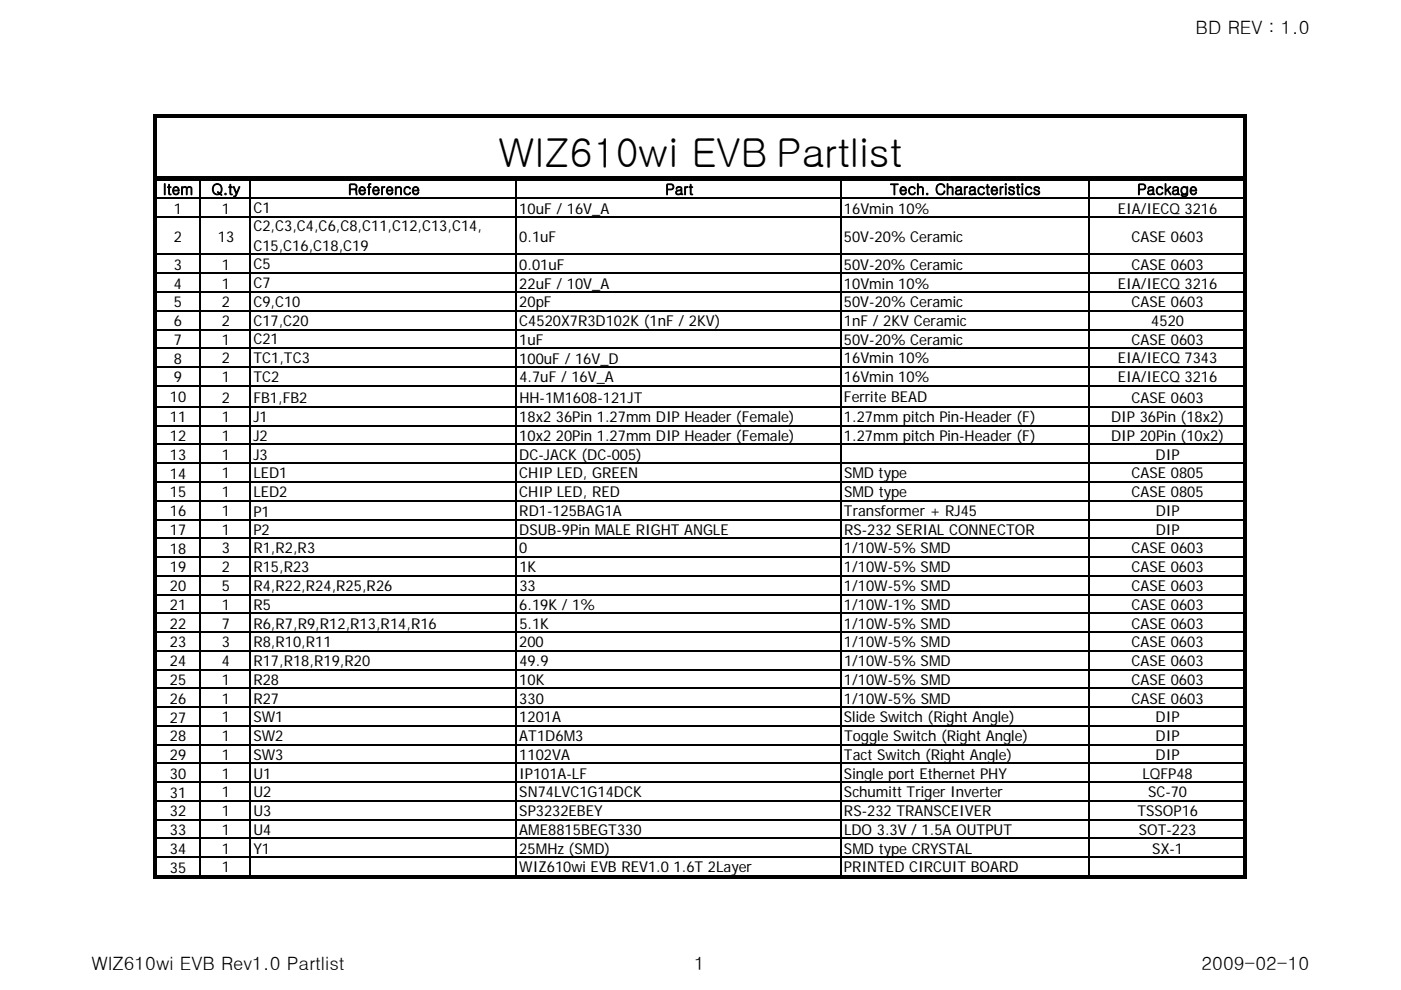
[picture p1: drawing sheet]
<svg xmlns="http://www.w3.org/2000/svg" width="297mm" height="210mm" viewBox="0 0 297 210" stroke-linecap="round" stroke-linejoin="round" font-family="sans-serif">
<defs><g id="words">
<text font-size="8.5" x="105.7" y="35.4">WIZ610wi EVB Partlist</text>
<g font-size="3.9">
<text x="253.5" y="7.2">BD REV : 1.0</text>
<text x="19.4" y="205.8">WIZ610wi EVB Rev1.0 Partlist</text>
<text x="147.2" y="205.8">1</text>
<text x="254.7" y="205.8">2009-02-10</text>
</g>
<g font-size="3.2">
<text x="34.5" y="41.3">Item</text>
<text x="44.8" y="41.3">Q.ty</text>
<text x="73.8" y="41.3">Reference</text>
<text x="141" y="41.3">Part</text>
<text x="188.7" y="41.3">Tech. Characteristics</text>
<text x="241.1" y="41.3">Package</text>
<text x="36.9" y="45.3">1</text>
<text x="47" y="45.3">1</text>
<text x="53.7" y="45.2">C1</text>
<text x="110.1" y="45.3">10uF / 16V_A</text>
<text x="178.9" y="45.3">16Vmin 10%</text>
<text x="237" y="45.3">EIA/IECQ 3216</text>
<text x="36.9" y="51.3">2</text>
<text x="46.2" y="51.3">13</text>
<text x="53.7" y="49">C2,C3,C4,C6,C8,C11,C12,C13,C14,</text>
<text x="53.7" y="53.2">C15,C16,C18,C19</text>
<text x="110.1" y="51.3">0.1uF</text>
<text x="178.9" y="51.3">50V-20% Ceramic</text>
<text x="239.9" y="51.3">CASE 0603</text>
<text x="36.9" y="57.2">3</text>
<text x="47" y="57.2">1</text>
<text x="53.7" y="57.1">C5</text>
<text x="110.1" y="57.2">0.01uF</text>
<text x="178.9" y="57.2">50V-20% Ceramic</text>
<text x="239.9" y="57.2">CASE 0603</text>
<text x="36.9" y="61.2">4</text>
<text x="36.9" y="65.2">5</text>
<text x="47" y="61.2">1</text>
<text x="47" y="65.2">2</text>
<text x="53.7" y="61.1">C7</text>
<text x="53.7" y="65.1">C9,C10</text>
<text x="110.1" y="61.2">22uF / 10V_A</text>
<text x="110.1" y="65.2">20pF</text>
<text x="178.9" y="65.2">50V-20% Ceramic</text>
<text x="178.9" y="61.2">10Vmin 10%</text>
<text x="237" y="61.2">EIA/IECQ 3216</text>
<text x="239.9" y="65.2">CASE 0603</text>
<text x="36.9" y="69.2">6</text>
<text x="47" y="69.2">2</text>
<text x="53.7" y="69.1">C17,C20</text>
<text x="110.1" y="69.2">C4520X7R3D102K (1nF / 2KV)</text>
<text x="178.9" y="69.2">1nF / 2KV Ceramic</text>
<text x="244.1" y="69.2">4520</text>
<text x="36.9" y="77.1">8</text>
<text x="36.9" y="73.2">7</text>
<text x="47" y="77.1">2</text>
<text x="47" y="73.2">1</text>
<text x="53.7" y="77">TC1,TC3</text>
<text x="53.7" y="73.1">C21</text>
<text x="110.1" y="77.1">100uF / 16V_D</text>
<text x="110.1" y="73.2">1uF</text>
<text x="178.9" y="73.2">50V-20% Ceramic</text>
<text x="178.9" y="77.1">16Vmin 10%</text>
<text x="237" y="77.1">EIA/IECQ 7343</text>
<text x="239.9" y="73.2">CASE 0603</text>
<text x="36.9" y="81.1">9</text>
<text x="47" y="81.1">1</text>
<text x="53.7" y="81.1">TC2</text>
<text x="110.1" y="81.1">4.7uF / 16V_A</text>
<text x="178.9" y="81.1">16Vmin 10%</text>
<text x="237" y="81.1">EIA/IECQ 3216</text>
<text x="36" y="85.3">10</text>
<text x="36" y="89.6">11</text>
<text x="47" y="85.6">2</text>
<text x="47" y="89.5">1</text>
<text x="53.7" y="85.6">FB1,FB2</text>
<text x="53.7" y="89.5">J1</text>
<text x="110.1" y="89.5">18x2 36Pin 1.27mm DIP Header (Female)</text>
<text x="110.1" y="85.6">HH-1M1608-121JT</text>
<text x="178.9" y="89.5">1.27mm pitch Pin-Header (F)</text>
<text x="178.9" y="85.3">Ferrite BEAD</text>
<text x="235.6" y="89.5">DIP 36Pin (18x2)</text>
<text x="239.9" y="85.6">CASE 0603</text>
<text x="36" y="93.6">12</text>
<text x="47" y="93.5">1</text>
<text x="53.7" y="93.5">J2</text>
<text x="110.1" y="93.5">10x2 20Pin 1.27mm DIP Header (Female)</text>
<text x="178.9" y="93.6">1.27mm pitch Pin-Header (F)</text>
<text x="235.6" y="93.5">DIP 20Pin (10x2)</text>
<text x="36" y="101.5">14</text>
<text x="36" y="97.5">13</text>
<text x="47" y="101.5">1</text>
<text x="47" y="97.5">1</text>
<text x="53.7" y="101.5">LED1</text>
<text x="53.7" y="97.5">J3</text>
<text x="110.1" y="101.5">CHIP LED, GREEN</text>
<text x="110.1" y="97.5">DC-JACK (DC-005)</text>
<text x="179" y="101.5">SMD type</text>
<text x="239.9" y="101.5">CASE 0805</text>
<text x="245" y="97.5">DIP</text>
<text x="36" y="105.5">15</text>
<text x="47" y="105.5">1</text>
<text x="53.7" y="105.5">LED2</text>
<text x="110.1" y="105.5">CHIP LED, RED</text>
<text x="178.9" y="105.5">SMD type</text>
<text x="239.9" y="105.5">CASE 0805</text>
<text x="36" y="109.5">16</text>
<text x="36" y="113.5">17</text>
<text x="47" y="113.4">1</text>
<text x="47" y="109.5">1</text>
<text x="53.7" y="109.6">P1</text>
<text x="53.7" y="113.4">P2</text>
<text x="110.1" y="109.5">RD1-125BAG1A</text>
<text x="110.1" y="113.4">DSUB-9Pin MALE RIGHT ANGLE</text>
<text x="178.9" y="109.5">Transformer + RJ45</text>
<text x="179" y="113.4">RS-232 SERIAL CONNECTOR</text>
<text x="245" y="109.5">DIP</text>
<text x="245" y="113.4">DIP</text>
<text x="36" y="117.4">18</text>
<text x="47" y="117.4">3</text>
<text x="53.7" y="117.4">R1,R2,R3</text>
<text x="110.1" y="117.4">0</text>
<text x="178.9" y="117.4">1/10W-5% SMD</text>
<text x="239.9" y="117.4">CASE 0603</text>
<text x="36" y="121.4">19</text>
<text x="36" y="125.4">20</text>
<text x="47" y="121.4">2</text>
<text x="47" y="125.3">5</text>
<text x="53.7" y="121.4">R15,R23</text>
<text x="53.7" y="125.3">R4,R22,R24,R25,R26</text>
<text x="110.1" y="121.4">1K</text>
<text x="110.1" y="125.3">33</text>
<text x="178.9" y="121.4">1/10W-5% SMD</text>
<text x="178.9" y="125.3">1/10W-5% SMD</text>
<text x="239.9" y="121.4">CASE 0603</text>
<text x="239.9" y="125.3">CASE 0603</text>
<text x="36" y="129.4">21</text>
<text x="47" y="129.3">1</text>
<text x="53.7" y="129.3">R5</text>
<text x="110.1" y="129.3">6.19K / 1%</text>
<text x="178.9" y="129.3">1/10W-1% SMD</text>
<text x="239.9" y="129.3">CASE 0603</text>
<text x="36" y="133.4">22</text>
<text x="36" y="137.3">23</text>
<text x="47" y="133.3">7</text>
<text x="47" y="137.3">3</text>
<text x="53.7" y="133.3">R6,R7,R9,R12,R13,R14,R16</text>
<text x="53.7" y="137.3">R8,R10,R11</text>
<text x="110.1" y="137.3">200</text>
<text x="110.1" y="133.3">5.1K</text>
<text x="178.9" y="137.3">1/10W-5% SMD</text>
<text x="178.9" y="133.3">1/10W-5% SMD</text>
<text x="239.9" y="137.3">CASE 0603</text>
<text x="239.9" y="133.3">CASE 0603</text>
<text x="36" y="141.3">24</text>
<text x="47" y="141.3">4</text>
<text x="53.7" y="141.3">R17,R18,R19,R20</text>
<text x="110.1" y="141.3">49.9</text>
<text x="179" y="141.3">1/10W-5% SMD</text>
<text x="239.9" y="141.3">CASE 0603</text>
<text x="36" y="149.3">26</text>
<text x="36" y="145.3">25</text>
<text x="47" y="149.2">1</text>
<text x="47" y="145.2">1</text>
<text x="53.7" y="149.2">R27</text>
<text x="53.7" y="145.2">R28</text>
<text x="110.1" y="149.2">330</text>
<text x="110.1" y="145.2">10K</text>
<text x="178.9" y="145.2">1/10W-5% SMD</text>
<text x="178.9" y="149.2">1/10W-5% SMD</text>
<text x="239.9" y="145.2">CASE 0603</text>
<text x="239.9" y="149.2">CASE 0603</text>
<text x="36" y="153.2">27</text>
<text x="47" y="153.2">1</text>
<text x="53.7" y="153.2">SW1</text>
<text x="110.1" y="153.2">1201A</text>
<text x="178.9" y="153.2">Slide Switch (Right Angle)</text>
<text x="245" y="153.2">DIP</text>
<text x="36" y="157.2">28</text>
<text x="36" y="161.2">29</text>
<text x="47" y="157.2">1</text>
<text x="47" y="161.2">1</text>
<text x="53.7" y="157.2">SW2</text>
<text x="53.7" y="161.2">SW3</text>
<text x="110.1" y="161.2">1102VA</text>
<text x="110.1" y="157.2">AT1D6M3</text>
<text x="178.9" y="161.2">Tact Switch (Right Angle)</text>
<text x="178.9" y="157.2">Toggle Switch (Right Angle)</text>
<text x="245" y="157.2">DIP</text>
<text x="245" y="161.2">DIP</text>
<text x="36" y="165.2">30</text>
<text x="47" y="165.1">1</text>
<text x="53.7" y="165.1">U1</text>
<text x="110.1" y="165.1">IP101A-LF</text>
<text x="178.9" y="165.1">Single port Ethernet PHY</text>
<text x="242.2" y="165.1">LQFP48</text>
<text x="36" y="169.2">31</text>
<text x="36" y="173.1">32</text>
<text x="47" y="169.1">1</text>
<text x="47" y="173.1">1</text>
<text x="53.7" y="169.1">U2</text>
<text x="53.7" y="173.1">U3</text>
<text x="110.1" y="169.1">SN74LVC1G14DCK</text>
<text x="110.1" y="173.1">SP3232EBEY</text>
<text x="178.9" y="169.1">Schumitt Triger Inverter</text>
<text x="178.9" y="173.1">RS-232 TRANSCEIVER</text>
<text x="241.1" y="173.1">TSSOP16</text>
<text x="243.4" y="169.1">SC-70</text>
<text x="36" y="177.1">33</text>
<text x="47" y="177.1">1</text>
<text x="53.7" y="177.1">U4</text>
<text x="110.1" y="177.1">AME8815BEGT330</text>
<text x="178.9" y="177.1">LDO 3.3V / 1.5A OUTPUT</text>
<text x="241.4" y="177.1">SOT-223</text>
<text x="36" y="185.2">35</text>
<text x="36" y="181.1">34</text>
<text x="47" y="185">1</text>
<text x="47" y="181.1">1</text>
<text x="53.7" y="181.1">Y1</text>
<text x="110.1" y="185">WIZ610wi EVB REV1.0 1.6T 2Layer</text>
<text x="110.1" y="181.1">25MHz (SMD)</text>
<text x="178.9" y="185">PRINTED CIRCUIT BOARD</text>
<text x="178.9" y="181.1">SMD type CRYSTAL</text>
<text x="244.3" y="181.1">SX-1</text>
</g>
</g></defs>
<path d="M32.4 24.2h.7v13.1h-.7zM32.4 38.3h.7v56.6h-.7zM32.4 37.3h231.8v1h-231.8zM33.1 24.2h231.1v.6h-231.1zM263.6 24.8h.6v12.5h-.6zM263.6 38.3h.6v56.6h-.6zM32.4 94.9h.7v91.5h-.7zM263.6 94.9h.6v91.5h-.6zM33.1 185.7h231.1v.7h-231.1z" fill="#000"/>
<g fill="none" stroke="#000" stroke-width=".34">
<path d="M42.4 38.3v147.4M53.1 38.3v147.4M109.5 38.3v147.4M178.3 38.3v147.4M230.9 38.3v147.4M33.1 42h230.5M33.1 46h230.5M33.1 54h230.5M33.1 58h230.5M33.1 61.9h230.5M33.1 65.9h230.5M33.1 69.9h230.5"/>
<path d="M33.1 73.9h230.5M33.1 77.9h230.5M33.1 81.8h230.5M33.1 86.3h230.5M33.1 90.3h230.5M33.1 94.3h230.5M33.1 98.3h230.5M33.1 102.2h230.5M33.1 106.2h230.5M33.1 110.2h230.5M33.1 114.2h230.5M33.1 118.2h230.5"/>
<path d="M33.1 122.1h230.5M33.1 126.1h230.5M33.1 130.1h230.5M33.1 134.1h230.5M33.1 138h230.5M33.1 142h230.5M33.1 146h230.5M33.1 150h230.5M33.1 154h230.5M33.1 157.9h230.5M33.1 161.9h230.5M33.1 165.9h230.5"/>
<path d="M33.1 169.9h230.5M33.1 173.9h230.5M33.1 177.8h230.5M33.1 181.8h230.5"/>
</g>
<use href="#words"/>
</svg>
